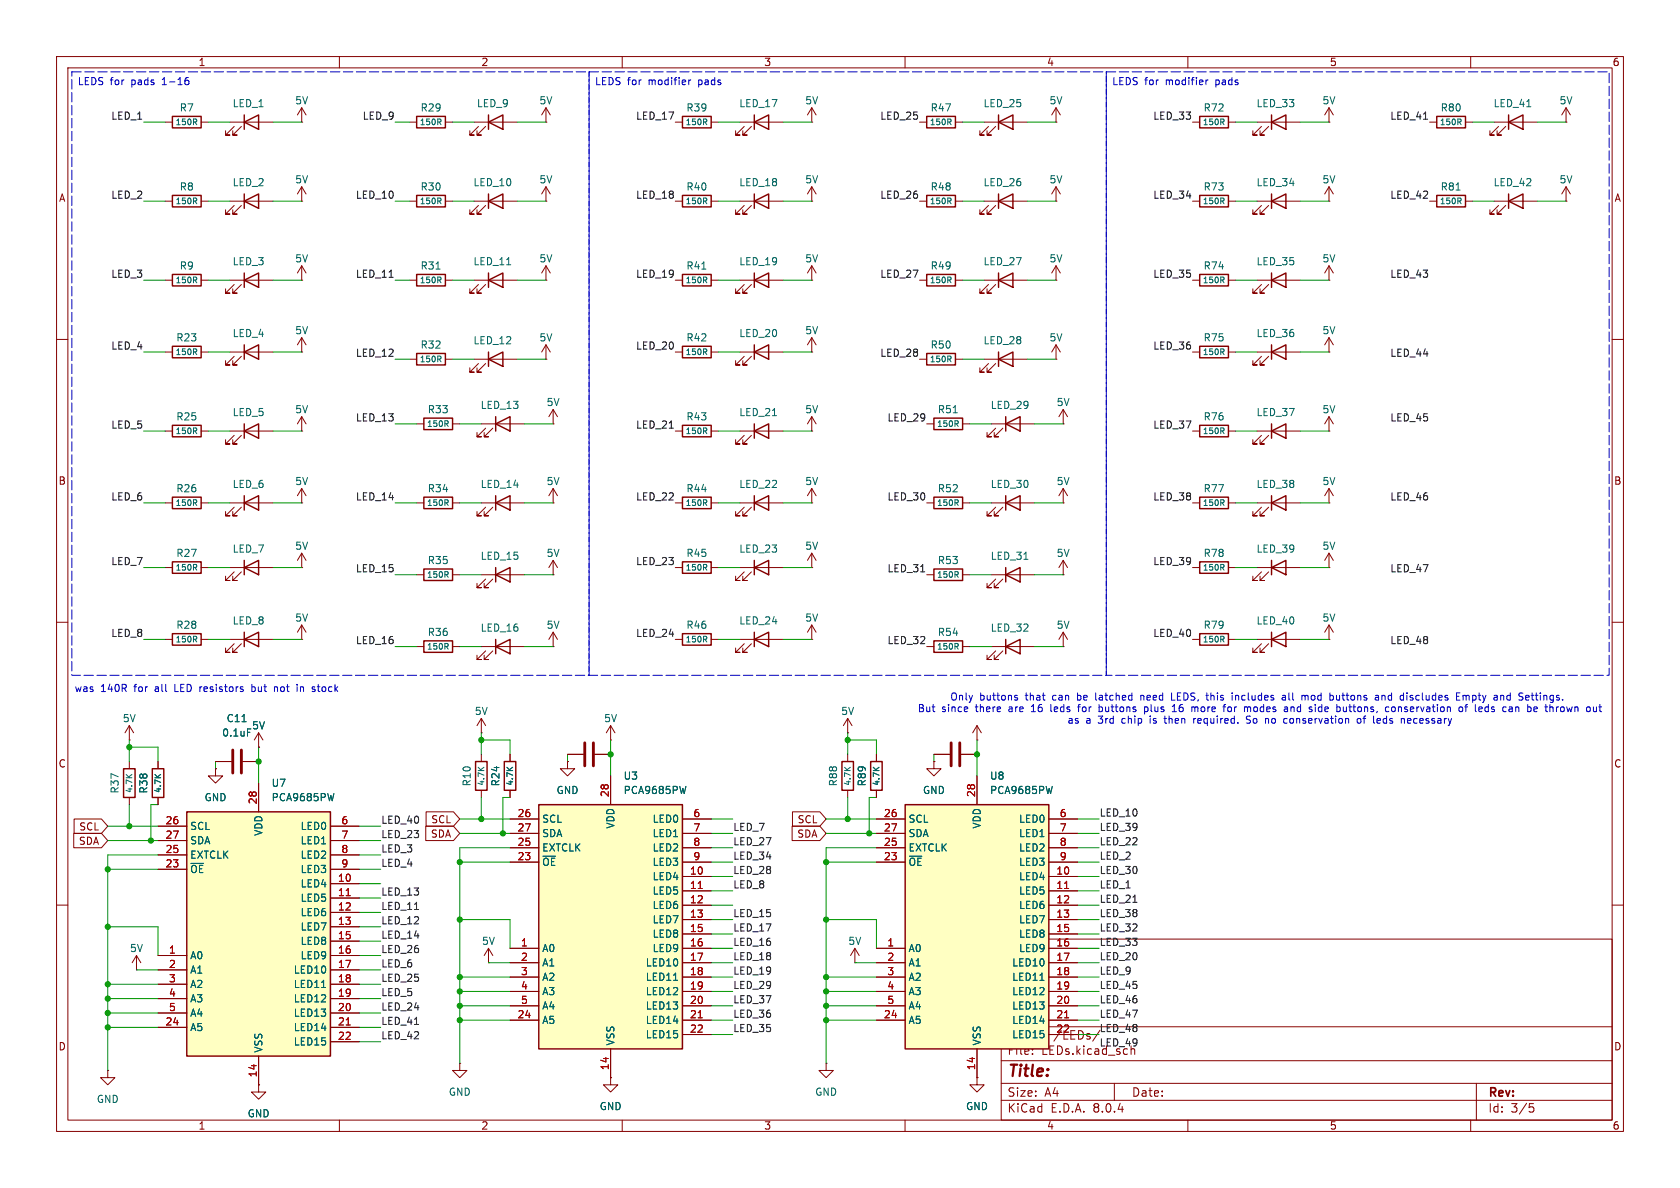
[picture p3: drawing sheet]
<svg xmlns="http://www.w3.org/2000/svg" width="297mm" height="210mm" viewBox="0 0 297 210" stroke-linecap="round" stroke-linejoin="round" font-family="sans-serif">
<defs><g id="words">
<text font-size="2.8" fill="#840000" x="178" y="190.9">Title:</text>
<g font-size="2.1" fill="#840000">
<text x="186.2" y="184">/LEDs/</text>
<text x="178" y="186.7">File:</text>
<text x="184.1" y="186.7">LEDs.kicad_sch</text>
<text x="178" y="196.9">KiCad</text>
<text x="178" y="194.1">Size:</text>
<text x="184.7" y="194.1">A4</text>
<text x="185.7" y="196.9">E.D.A.</text>
<text x="193.3" y="196.9">8.0.4</text>
<text x="200" y="194.1">Date:</text>
<text x="263" y="194.3">Rev:</text>
<text x="263" y="196.9">Id:</text>
<text x="267.1" y="196.9">3/5</text>
</g>
<g font-size="1.8" fill="#840000">
<text x="35" y="11.9">1</text>
<text x="85" y="11.9">2</text>
<text x="135" y="11.9">3</text>
<text x="185" y="11.9">4</text>
<text x="235" y="11.9">5</text>
<text x="285" y="11.9">6</text>
<text x="10.3" y="35.9">A</text>
<text x="285.3" y="35.9">A</text>
<text x="10.3" y="85.9">B</text>
<text x="285.3" y="85.9">B</text>
<text x="10.3" y="135.9">C</text>
<text x="285.3" y="135.9">C</text>
<text x="13.8" y="149.5">SDA</text>
<text x="13.9" y="147">SCL</text>
<text x="76.1" y="148.3">SDA</text>
<text x="76.1" y="145.7">SCL</text>
<text x="140.8" y="148.3">SDA</text>
<text x="140.9" y="145.7">SCL</text>
<text x="10.3" y="185.9">D</text>
<text x="285.3" y="185.9">D</text>
<text x="35" y="199.9">1</text>
<text x="85" y="199.9">2</text>
<text x="135" y="199.9">3</text>
<text x="185" y="199.9">4</text>
<text x="235" y="199.9">5</text>
<text x="285" y="199.9">6</text>
</g>
<g font-size="1.8" fill="#0000c2">
<text x="13.7" y="15.4">LEDS for</text>
<text x="23.3" y="15.4">pads</text>
<text x="29" y="15.4">1-16</text>
<text x="105.1" y="15.4">LEDS for</text>
<text x="114.8" y="15.4">modifier</text>
<text x="123.7" y="15.4">pads</text>
<text x="196.5" y="15.4">LEDS for</text>
<text x="206.2" y="15.4">modifier</text>
<text x="215.2" y="15.4">pads</text>
<text x="13.1" y="122.5">was</text>
<text x="17.8" y="122.5">140R</text>
<text x="23.8" y="122.5">for</text>
<text x="27.7" y="122.5">all</text>
<text x="31.3" y="122.5">LED resistors</text>
<text x="45.3" y="122.5">but</text>
<text x="49.5" y="122.5">not</text>
<text x="53.7" y="122.5">in</text>
<text x="56.7" y="122.5">stock</text>
<text x="167.9" y="124">Only</text>
<text x="173.2" y="124">buttons</text>
<text x="181.4" y="124">that</text>
<text x="186.3" y="124">can</text>
<text x="190.9" y="124">be</text>
<text x="194.3" y="124">latched</text>
<text x="202.5" y="124">need</text>
<text x="208.1" y="124">LEDS,</text>
<text x="214.6" y="124">this</text>
<text x="219.3" y="124">includes</text>
<text x="228.3" y="124">all</text>
<text x="232" y="124">mod</text>
<text x="237.2" y="124">buttons</text>
<text x="245.4" y="124">and</text>
<text x="250" y="124">discludes</text>
<text x="260.1" y="124">Empty</text>
<text x="267" y="124">and</text>
<text x="271.6" y="124">Settings.</text>
<text x="162.2" y="126.1">But</text>
<text x="166.5" y="126.1">since</text>
<text x="172.6" y="126.1">there</text>
<text x="178.6" y="126.1">are</text>
<text x="182.8" y="126.1">16</text>
<text x="186.4" y="126.1">leds</text>
<text x="188.6" y="128.1">as</text>
<text x="191.5" y="126.1">for</text>
<text x="192" y="128.1">a</text>
<text x="194.3" y="128.1">3rd</text>
<text x="195.3" y="126.1">buttons</text>
<text x="198.6" y="128.1">chip</text>
<text x="203.6" y="126.1">plus</text>
<text x="203.8" y="128.1">is</text>
<text x="206.6" y="128.1">then</text>
<text x="208.7" y="126.1">16</text>
<text x="211.8" y="128.1">required.</text>
<text x="212.3" y="126.1">more</text>
<text x="218.2" y="126.1">for</text>
<text x="221.4" y="128.1">So</text>
<text x="222" y="126.1">modes</text>
<text x="224.9" y="128.1">no</text>
<text x="228.4" y="128.1">conservation</text>
<text x="229.3" y="126.1">and</text>
<text x="233.9" y="126.1">side</text>
<text x="239" y="126.1">buttons,</text>
<text x="241.6" y="128.1">of</text>
<text x="244.7" y="128.1">leds</text>
<text x="247.8" y="126.1">conservation</text>
<text x="249.8" y="128.1">necessary</text>
<text x="261" y="126.1">of</text>
<text x="264.1" y="126.1">leds</text>
<text x="269.2" y="126.1">can</text>
<text x="273.7" y="126.1">be</text>
<text x="277.1" y="126.1">thrown</text>
</g>
<g font-size="1.8" fill="#0f0f0f">
<text x="19.6" y="21.2">LED_1</text>
<text x="64" y="21.2">LED_9</text>
<text x="112.3" y="21.2">LED_17</text>
<text x="155.5" y="21.2">LED_25</text>
<text x="203.8" y="21.2">LED_33</text>
<text x="245.7" y="21.2">LED_41</text>
<text x="19.6" y="35.2">LED_2</text>
<text x="62.8" y="35.2">LED_10</text>
<text x="112.3" y="35.2">LED_18</text>
<text x="155.5" y="35.2">LED_26</text>
<text x="203.8" y="35.2">LED_34</text>
<text x="245.7" y="35.2">LED_42</text>
<text x="19.6" y="49.2">LED_3</text>
<text x="62.8" y="49.2">LED_11</text>
<text x="112.3" y="49.2">LED_19</text>
<text x="155.5" y="49.2">LED_27</text>
<text x="203.8" y="49.2">LED_35</text>
<text x="245.7" y="49.2">LED_43</text>
<text x="19.6" y="61.9">LED_4</text>
<text x="62.8" y="63.2">LED_12</text>
<text x="112.3" y="61.9">LED_20</text>
<text x="155.5" y="63.2">LED_28</text>
<text x="203.8" y="61.9">LED_36</text>
<text x="245.7" y="63.2">LED_44</text>
<text x="19.6" y="75.9">LED_5</text>
<text x="62.8" y="74.6">LED_13</text>
<text x="112.3" y="75.9">LED_21</text>
<text x="156.8" y="74.6">LED_29</text>
<text x="203.8" y="75.9">LED_37</text>
<text x="245.7" y="74.6">LED_45</text>
<text x="19.6" y="88.6">LED_6</text>
<text x="62.8" y="88.6">LED_14</text>
<text x="112.3" y="88.6">LED_22</text>
<text x="156.8" y="88.6">LED_30</text>
<text x="203.8" y="88.6">LED_38</text>
<text x="245.7" y="88.6">LED_46</text>
<text x="19.6" y="100">LED_7</text>
<text x="62.8" y="101.3">LED_15</text>
<text x="112.3" y="100">LED_23</text>
<text x="156.8" y="101.3">LED_31</text>
<text x="203.8" y="100">LED_39</text>
<text x="245.7" y="101.3">LED_47</text>
<text x="19.6" y="112.7">LED_8</text>
<text x="62.8" y="114">LED_16</text>
<text x="112.3" y="112.7">LED_24</text>
<text x="156.8" y="114">LED_32</text>
<text x="203.8" y="112.7">LED_40</text>
<text x="245.7" y="114">LED_48</text>
<text x="67.3" y="148.2">LED_23</text>
<text x="67.3" y="145.7">LED_40</text>
<text x="129.5" y="149.5">LED_27</text>
<text x="129.5" y="147">LED_7</text>
<text x="194.3" y="144.4">LED_10</text>
<text x="194.3" y="149.5">LED_22</text>
<text x="194.3" y="147">LED_39</text>
<text x="67.3" y="153.3">LED_4</text>
<text x="67.3" y="150.8">LED_3</text>
<text x="129.5" y="152.1">LED_34</text>
<text x="129.5" y="154.6">LED_28</text>
<text x="194.3" y="154.6">LED_30</text>
<text x="194.3" y="152.1">LED_2</text>
<text x="67.3" y="160.9">LED_11</text>
<text x="67.3" y="158.4">LED_13</text>
<text x="129.5" y="157.1">LED_8</text>
<text x="194.3" y="159.7">LED_21</text>
<text x="194.3" y="157.1">LED_1</text>
<text x="67.3" y="166">LED_14</text>
<text x="67.3" y="163.5">LED_12</text>
<text x="129.5" y="164.8">LED_17</text>
<text x="129.5" y="162.2">LED_15</text>
<text x="129.5" y="167.3">LED_16</text>
<text x="194.3" y="162.2">LED_38</text>
<text x="194.3" y="167.3">LED_33</text>
<text x="194.3" y="164.8">LED_32</text>
<text x="67.3" y="168.6">LED_26</text>
<text x="67.3" y="171.1">LED_6</text>
<text x="67.3" y="173.6">LED_25</text>
<text x="129.5" y="169.8">LED_18</text>
<text x="129.5" y="172.4">LED_19</text>
<text x="194.3" y="169.8">LED_20</text>
<text x="194.3" y="172.4">LED_9</text>
<text x="67.3" y="178.7">LED_24</text>
<text x="67.3" y="176.2">LED_5</text>
<text x="129.5" y="180">LED_36</text>
<text x="129.5" y="174.9">LED_29</text>
<text x="129.5" y="177.5">LED_37</text>
<text x="194.3" y="180">LED_47</text>
<text x="194.3" y="177.5">LED_46</text>
<text x="194.3" y="174.9">LED_45</text>
<text x="67.3" y="181.3">LED_41</text>
<text x="67.3" y="183.8">LED_42</text>
<text x="129.5" y="182.5">LED_35</text>
<text x="194.3" y="182.5">LED_48</text>
<text x="194.3" y="185.1">LED_49</text>
</g>
<g font-size="1.8" fill="#006464">
<text x="31.7" y="19.9">R7</text>
<text x="41" y="19.2">LED_1</text>
<text x="52.1" y="18.6">5V</text>
<text x="74.3" y="19.9">R29</text>
<text x="84.2" y="19.2">LED_9</text>
<text x="95.3" y="18.6">5V</text>
<text x="121.2" y="19.9">R39</text>
<text x="130.6" y="19.2">LED_17</text>
<text x="142.3" y="18.6">5V</text>
<text x="164.4" y="19.9">R47</text>
<text x="173.8" y="19.2">LED_25</text>
<text x="185.4" y="18.6">5V</text>
<text x="212.7" y="19.9">R72</text>
<text x="222" y="19.2">LED_33</text>
<text x="233.7" y="18.6">5V</text>
<text x="254.6" y="19.9">R80</text>
<text x="263.9" y="19.2">LED_41</text>
<text x="275.6" y="18.6">5V</text>
<text x="31.7" y="33.9">R8</text>
<text x="41" y="33.1">LED_2</text>
<text x="52.1" y="32.6">5V</text>
<text x="74.3" y="33.9">R30</text>
<text x="83.6" y="33.1">LED_10</text>
<text x="95.3" y="32.6">5V</text>
<text x="121.2" y="33.9">R40</text>
<text x="130.6" y="33.1">LED_18</text>
<text x="142.3" y="32.6">5V</text>
<text x="164.4" y="33.9">R48</text>
<text x="173.8" y="33.1">LED_26</text>
<text x="185.4" y="32.6">5V</text>
<text x="212.7" y="33.9">R73</text>
<text x="222" y="33.1">LED_34</text>
<text x="233.7" y="32.6">5V</text>
<text x="254.6" y="33.9">R81</text>
<text x="263.9" y="33.1">LED_42</text>
<text x="275.6" y="32.6">5V</text>
<text x="31.7" y="47.9">R9</text>
<text x="41" y="47.1">LED_3</text>
<text x="52.1" y="46.6">5V</text>
<text x="74.3" y="47.9">R31</text>
<text x="83.6" y="47.1">LED_11</text>
<text x="95.3" y="46.6">5V</text>
<text x="121.2" y="47.9">R41</text>
<text x="130.6" y="47.1">LED_19</text>
<text x="142.3" y="46.6">5V</text>
<text x="164.4" y="47.9">R49</text>
<text x="173.8" y="47.1">LED_27</text>
<text x="185.4" y="46.6">5V</text>
<text x="212.7" y="47.9">R74</text>
<text x="222" y="47.1">LED_35</text>
<text x="233.7" y="46.6">5V</text>
<text x="41" y="59.8">LED_4</text>
<text x="52.1" y="59.3">5V</text>
<text x="130.6" y="59.8">LED_20</text>
<text x="142.3" y="59.3">5V</text>
<text x="222" y="59.8">LED_36</text>
<text x="233.7" y="59.3">5V</text>
<text x="31.1" y="60.6">R23</text>
<text x="74.3" y="61.8">R32</text>
<text x="83.6" y="61.1">LED_12</text>
<text x="95.3" y="60.6">5V</text>
<text x="121.2" y="60.6">R42</text>
<text x="164.4" y="61.8">R50</text>
<text x="173.8" y="61.1">LED_28</text>
<text x="185.4" y="60.6">5V</text>
<text x="212.7" y="60.6">R75</text>
<text x="96.5" y="72">5V</text>
<text x="186.7" y="72">5V</text>
<text x="31.1" y="74.5">R25</text>
<text x="41" y="73.8">LED_5</text>
<text x="52.1" y="73.3">5V</text>
<text x="75.5" y="73.3">R33</text>
<text x="84.9" y="72.5">LED_13</text>
<text x="121.2" y="74.5">R43</text>
<text x="130.6" y="73.8">LED_21</text>
<text x="142.3" y="73.3">5V</text>
<text x="165.7" y="73.3">R51</text>
<text x="175" y="72.5">LED_29</text>
<text x="212.7" y="74.5">R76</text>
<text x="222" y="73.8">LED_37</text>
<text x="233.7" y="73.3">5V</text>
<text x="31.1" y="87.2">R26</text>
<text x="41" y="86.5">LED_6</text>
<text x="52.1" y="86">5V</text>
<text x="75.5" y="87.2">R34</text>
<text x="84.9" y="86.5">LED_14</text>
<text x="96.5" y="86">5V</text>
<text x="121.2" y="87.2">R44</text>
<text x="130.6" y="86.5">LED_22</text>
<text x="142.3" y="86">5V</text>
<text x="165.7" y="87.2">R52</text>
<text x="175" y="86.5">LED_30</text>
<text x="186.7" y="86">5V</text>
<text x="212.7" y="87.2">R77</text>
<text x="222" y="86.5">LED_38</text>
<text x="233.7" y="86">5V</text>
<text x="31.1" y="98.7">R27</text>
<text x="41" y="97.9">LED_7</text>
<text x="52.1" y="97.4">5V</text>
<text x="75.5" y="99.9">R35</text>
<text x="84.9" y="99.2">LED_15</text>
<text x="96.5" y="98.7">5V</text>
<text x="121.2" y="98.7">R45</text>
<text x="130.6" y="97.9">LED_23</text>
<text x="142.3" y="97.4">5V</text>
<text x="165.7" y="99.9">R53</text>
<text x="175" y="99.2">LED_31</text>
<text x="186.7" y="98.7">5V</text>
<text x="212.7" y="98.7">R78</text>
<text x="222" y="97.9">LED_39</text>
<text x="233.7" y="97.4">5V</text>
<text x="31.1" y="111.4">R28</text>
<text x="41" y="110.6">LED_8</text>
<text x="52.1" y="110.1">5V</text>
<text x="75.5" y="112.6">R36</text>
<text x="84.9" y="111.9">LED_16</text>
<text x="96.5" y="111.4">5V</text>
<text x="121.2" y="111.4">R46</text>
<text x="130.6" y="110.6">LED_24</text>
<text x="142.3" y="110.1">5V</text>
<text x="165.7" y="112.6">R54</text>
<text x="175" y="111.9">LED_32</text>
<text x="186.7" y="111.4">5V</text>
<text x="212.7" y="111.4">R79</text>
<text x="222" y="110.6">LED_40</text>
<text x="233.7" y="110.1">5V</text>
<text x="21.6" y="127.9">5V</text>
<text x="39.2" y="130.4">0.1uF</text>
<text x="40" y="127.9">C11</text>
<text x="44.5" y="129.1">5V</text>
<text x="83.8" y="126.6">5V</text>
<text x="106.7" y="127.9">5V</text>
<text x="148.6" y="126.6">5V</text>
<text x="21.2" y="140.4" transform="rotate(-90 21.2 140.4)">R37</text>
<text x="26.3" y="140.4" transform="rotate(-90 26.3 140.4)">R38</text>
<text x="36.1" y="141.8">GND</text>
<text x="47.9" y="139.3">U7</text>
<text x="47.9" y="141.8">PCA9685PW</text>
<text x="83.4" y="139.1" transform="rotate(-90 83.4 139.1)">R10</text>
<text x="88.5" y="139.1" transform="rotate(-90 88.5 139.1)">R24</text>
<text x="98.3" y="140.6">GND</text>
<text x="110.2" y="138">U3</text>
<text x="110.2" y="140.6">PCA9685PW</text>
<text x="148.2" y="139.1" transform="rotate(-90 148.2 139.1)">R88</text>
<text x="153.3" y="139.1" transform="rotate(-90 153.3 139.1)">R89</text>
<text x="163.1" y="140.6">GND</text>
<text x="174.9" y="138">U8</text>
<text x="174.9" y="140.6">PCA9685PW</text>
<text x="33.5" y="146.9">SCL</text>
<text x="33.5" y="149.5">SDA</text>
<text x="46.6" y="147.8" transform="rotate(-90 46.6 147.8)">VDD</text>
<text x="53.1" y="146.9">LED0</text>
<text x="53.1" y="149.5">LED1</text>
<text x="95.8" y="145.6">SCL</text>
<text x="95.8" y="148.2">SDA</text>
<text x="108.8" y="146.6" transform="rotate(-90 108.8 146.6)">VDD</text>
<text x="115.3" y="145.6">LED0</text>
<text x="115.3" y="148.2">LED1</text>
<text x="160.5" y="145.6">SCL</text>
<text x="160.5" y="148.2">SDA</text>
<text x="173.6" y="146.6" transform="rotate(-90 173.6 146.6)">VDD</text>
<text x="180.1" y="145.6">LED0</text>
<text x="180.1" y="148.2">LED1</text>
<text x="33.5" y="154.5">~{OE}</text>
<text x="33.5" y="152">EXTCLK</text>
<text x="53.1" y="152">LED2</text>
<text x="53.1" y="154.5">LED3</text>
<text x="95.8" y="153.3">~{OE}</text>
<text x="95.8" y="150.7">EXTCLK</text>
<text x="115.3" y="155.8">LED4</text>
<text x="115.3" y="150.7">LED2</text>
<text x="115.3" y="153.3">LED3</text>
<text x="160.5" y="153.3">~{OE}</text>
<text x="160.5" y="150.7">EXTCLK</text>
<text x="180.1" y="155.8">LED4</text>
<text x="180.1" y="150.7">LED2</text>
<text x="180.1" y="153.3">LED3</text>
<text x="53.1" y="157.1">LED4</text>
<text x="53.1" y="159.6">LED5</text>
<text x="115.3" y="158.3">LED5</text>
<text x="115.3" y="160.9">LED6</text>
<text x="180.1" y="158.3">LED5</text>
<text x="180.1" y="160.9">LED6</text>
<text x="53.1" y="162.2">LED6</text>
<text x="53.1" y="164.7">LED7</text>
<text x="53.1" y="167.2">LED8</text>
<text x="85.1" y="167.2">5V</text>
<text x="115.3" y="163.4">LED7</text>
<text x="115.3" y="166">LED8</text>
<text x="149.9" y="167.2">5V</text>
<text x="180.1" y="163.4">LED7</text>
<text x="180.1" y="166">LED8</text>
<text x="22.9" y="168.5">5V</text>
<text x="33.5" y="169.8">A0</text>
<text x="33.5" y="172.3">A1</text>
<text x="51.8" y="172.3">LED10</text>
<text x="53.1" y="169.8">LED9</text>
<text x="95.8" y="168.5">A0</text>
<text x="95.8" y="171">A1</text>
<text x="95.8" y="173.6">A2</text>
<text x="114.1" y="171">LED10</text>
<text x="114.1" y="173.6">LED11</text>
<text x="115.3" y="168.5">LED9</text>
<text x="160.5" y="168.5">A0</text>
<text x="160.5" y="171">A1</text>
<text x="160.5" y="173.6">A2</text>
<text x="178.8" y="171">LED10</text>
<text x="178.8" y="173.6">LED11</text>
<text x="180.1" y="168.5">LED9</text>
<text x="33.5" y="174.9">A2</text>
<text x="33.5" y="177.4">A3</text>
<text x="33.5" y="179.9">A4</text>
<text x="51.8" y="174.9">LED11</text>
<text x="51.8" y="177.4">LED12</text>
<text x="51.8" y="179.9">LED13</text>
<text x="95.8" y="176.1">A3</text>
<text x="95.8" y="178.7">A4</text>
<text x="114.1" y="176.1">LED12</text>
<text x="114.1" y="178.7">LED13</text>
<text x="160.5" y="176.1">A3</text>
<text x="160.5" y="178.7">A4</text>
<text x="178.8" y="176.1">LED12</text>
<text x="178.8" y="178.7">LED13</text>
<text x="33.5" y="182.5">A5</text>
<text x="51.8" y="182.5">LED14</text>
<text x="51.8" y="185">LED15</text>
<text x="95.8" y="181.2">A5</text>
<text x="108.8" y="184.9" transform="rotate(-90 108.8 184.9)">VSS</text>
<text x="114.1" y="181.2">LED14</text>
<text x="114.1" y="183.7">LED15</text>
<text x="160.5" y="181.2">A5</text>
<text x="173.6" y="184.9" transform="rotate(-90 173.6 184.9)">VSS</text>
<text x="178.8" y="181.2">LED14</text>
<text x="178.8" y="183.7">LED15</text>
<text x="46.6" y="186.2" transform="rotate(-90 46.6 186.2)">VSS</text>
<text x="17" y="195.2">GND</text>
<text x="43.7" y="197.7">GND</text>
<text x="79.2" y="193.9">GND</text>
<text x="105.9" y="196.4">GND</text>
<text x="144" y="193.9">GND</text>
<text x="170.7" y="196.4">GND</text>
</g>
<g font-size="1.8" fill="#a90000">
<text x="45.5" y="142.3" transform="rotate(-90 45.5 142.3)">28</text>
<text x="107.7" y="141" transform="rotate(-90 107.7 141)">28</text>
<text x="172.5" y="141" transform="rotate(-90 172.5 141)">28</text>
<text x="29.2" y="145.8">26</text>
<text x="29.2" y="148.3">27</text>
<text x="60.3" y="145.8">6</text>
<text x="60.3" y="148.3">7</text>
<text x="91.4" y="149.6">25</text>
<text x="91.4" y="144.5">26</text>
<text x="91.4" y="147.1">27</text>
<text x="122.5" y="144.5">6</text>
<text x="122.5" y="147.1">7</text>
<text x="122.5" y="149.6">8</text>
<text x="156.2" y="149.6">25</text>
<text x="156.2" y="144.5">26</text>
<text x="156.2" y="147.1">27</text>
<text x="187.3" y="144.5">6</text>
<text x="187.3" y="147.1">7</text>
<text x="187.3" y="149.6">8</text>
<text x="29.2" y="153.4">23</text>
<text x="29.2" y="150.9">25</text>
<text x="59.6" y="156">10</text>
<text x="60.3" y="150.9">8</text>
<text x="60.3" y="153.4">9</text>
<text x="91.4" y="152.1">23</text>
<text x="121.9" y="154.7">10</text>
<text x="122.5" y="152.1">9</text>
<text x="156.2" y="152.1">23</text>
<text x="186.6" y="154.7">10</text>
<text x="187.3" y="152.1">9</text>
<text x="59.6" y="158.5">11</text>
<text x="59.6" y="161">12</text>
<text x="121.9" y="157.2">11</text>
<text x="121.9" y="159.8">12</text>
<text x="186.6" y="157.2">11</text>
<text x="186.6" y="159.8">12</text>
<text x="59.6" y="163.6">13</text>
<text x="59.6" y="166.1">15</text>
<text x="92" y="167.4">1</text>
<text x="121.9" y="162.3">13</text>
<text x="121.9" y="164.8">15</text>
<text x="121.9" y="167.4">16</text>
<text x="156.8" y="167.4">1</text>
<text x="186.6" y="162.3">13</text>
<text x="186.6" y="164.8">15</text>
<text x="186.6" y="167.4">16</text>
<text x="29.8" y="168.7">1</text>
<text x="29.8" y="171.2">2</text>
<text x="29.8" y="173.7">3</text>
<text x="59.6" y="168.7">16</text>
<text x="59.6" y="171.2">17</text>
<text x="59.6" y="173.7">18</text>
<text x="92" y="169.9">2</text>
<text x="92" y="172.5">3</text>
<text x="121.9" y="169.9">17</text>
<text x="121.9" y="172.5">18</text>
<text x="156.8" y="169.9">2</text>
<text x="156.8" y="172.5">3</text>
<text x="186.6" y="169.9">17</text>
<text x="186.6" y="172.5">18</text>
<text x="29.8" y="176.3">4</text>
<text x="29.8" y="178.8">5</text>
<text x="59.6" y="176.3">19</text>
<text x="59.6" y="178.8">20</text>
<text x="92" y="175">4</text>
<text x="92" y="177.5">5</text>
<text x="121.9" y="175">19</text>
<text x="121.9" y="177.5">20</text>
<text x="156.8" y="175">4</text>
<text x="156.8" y="177.5">5</text>
<text x="186.6" y="175">19</text>
<text x="186.6" y="177.5">20</text>
<text x="29.2" y="181.4">24</text>
<text x="59.6" y="181.4">21</text>
<text x="59.6" y="183.9">22</text>
<text x="91.4" y="180.1">24</text>
<text x="121.9" y="180.1">21</text>
<text x="121.9" y="182.6">22</text>
<text x="156.2" y="180.1">24</text>
<text x="186.6" y="180.1">21</text>
<text x="186.6" y="182.6">22</text>
<text x="45.5" y="190.5" transform="rotate(-90 45.5 190.5)">14</text>
<text x="107.7" y="189.3" transform="rotate(-90 107.7 189.3)">14</text>
<text x="172.5" y="189.3" transform="rotate(-90 172.5 189.3)">14</text>
</g>
<g font-size="1.4" fill="#006464">
<text x="30.9" y="22.3">150R</text>
<text x="74.1" y="22.3">150R</text>
<text x="121.1" y="22.3">150R</text>
<text x="164.3" y="22.3">150R</text>
<text x="212.5" y="22.3">150R</text>
<text x="254.5" y="22.3">150R</text>
<text x="30.9" y="36.3">150R</text>
<text x="74.1" y="36.3">150R</text>
<text x="121.1" y="36.3">150R</text>
<text x="164.3" y="36.3">150R</text>
<text x="212.5" y="36.3">150R</text>
<text x="254.5" y="36.3">150R</text>
<text x="30.9" y="50.3">150R</text>
<text x="74.1" y="50.3">150R</text>
<text x="121.1" y="50.3">150R</text>
<text x="164.3" y="50.3">150R</text>
<text x="212.5" y="50.3">150R</text>
<text x="30.9" y="63">150R</text>
<text x="74.1" y="64.2">150R</text>
<text x="121.1" y="63">150R</text>
<text x="164.3" y="64.2">150R</text>
<text x="212.5" y="63">150R</text>
<text x="30.9" y="76.9">150R</text>
<text x="75.4" y="75.7">150R</text>
<text x="121.1" y="76.9">150R</text>
<text x="165.6" y="75.7">150R</text>
<text x="212.5" y="76.9">150R</text>
<text x="30.9" y="89.6">150R</text>
<text x="75.4" y="89.6">150R</text>
<text x="121.1" y="89.6">150R</text>
<text x="165.6" y="89.6">150R</text>
<text x="212.5" y="89.6">150R</text>
<text x="30.9" y="101.1">150R</text>
<text x="121.1" y="101.1">150R</text>
<text x="212.5" y="101.1">150R</text>
<text x="75.4" y="102.3">150R</text>
<text x="165.6" y="102.3">150R</text>
<text x="30.9" y="113.8">150R</text>
<text x="121.1" y="113.8">150R</text>
<text x="212.5" y="113.8">150R</text>
<text x="75.4" y="115">150R</text>
<text x="165.6" y="115">150R</text>
<text x="23.6" y="140.3" transform="rotate(-90 23.6 140.3)">4.7K</text>
<text x="28.7" y="140.3" transform="rotate(-90 28.7 140.3)">4.7K</text>
<text x="85.8" y="139" transform="rotate(-90 85.8 139)">4.7K</text>
<text x="90.9" y="139" transform="rotate(-90 90.9 139)">4.7K</text>
<text x="150.6" y="139" transform="rotate(-90 150.6 139)">4.7K</text>
<text x="155.7" y="139" transform="rotate(-90 155.7 139)">4.7K</text>
</g>
</g></defs>
<g fill="none" stroke="#840000" stroke-width=".18">
<path d="M10 10h277v190h-277zM12 12h273v186h-273zM60 10v2M110 10v2M160 10v2M210 10v2M260 10v2M10 60h2M285 60h2M85.1 88.9h7.6M85.9 89.7l-1.6 1.5h.8h-.8v-.8M87.1 89.7l-1.5 1.5h.8h-.8v-.8"/>
<path d="M10 110h2M119.4 100.3h1.2M119.4 113h1.2M125.7 100.3h1.3M125.7 113h1.3M130.8 100.3h7.6M130.8 113h7.6M131.6 101.1l-1.6 1.5h.8h-.8v-.7M131.6 113.8l-1.6 1.5h.8h-.8v-.7M132.8 101.1l-1.5 1.5h.8h-.8v-.7M132.8 113.8l-1.5 1.5h.8h-.8v-.7M143.5 113h.1"/>
<path d="M143.5 110.5l-.8 1.3M143.5 110.5v2.5M143.5 110.5l.8 1.3M285 110h2M10 160h2M285 160h2M24.1 171.5h.1M24.1 168.9l-.7 1.3M24.1 168.9v2.6M24.1 168.9l.8 1.3M177 166h108v32h-108zM60 198v2"/>
<path d="M110 198v2M160 198v2M177 194.5h108M177 191.5h108M177 187.5h108M177 181.5h108M182.5 186.3v.1M182.5 185.5v.1M194.5 182.1l-1.3 2M197 191.5v3M200 184.9v1.5M200.6 185.6v.8"/>
<path d="M210 198v2M260 198v2M261 191.5v6.5M270.4 195.1h.7M270.5 195.7h.4l.3 .3-.2 .5-.5 .1"/>
</g>
<path d="M87.6 88.9l2.6-1.3v2.6zM87.6 87.6v2.6M120.6 99.3h5.1v2h-5.1zM133.3 99.1v2.5M120.6 112h5.1v2h-5.1zM133.3 100.3l2.6-1.2v2.5zM133.3 113l2.6-1.2v2.5zM133.3 111.8v2.5" fill="none" stroke="#840000" stroke-width=".25"/>
<path d="M124.9 99.9v.3M124.6 113l.4 .5M124.6 100.3l.4 .5M124.9 112.6v.3" fill="none" stroke="#006464" stroke-width=".18"/>
<path d="M33 143.5h25.4v43.2h-25.4z" fill="#ffffc2"/>
<g fill="none" stroke="#840000" stroke-width=".25">
<path d="M30.5 20.6h5.1v2h-5.1zM30.5 34.5h5.1v2.1h-5.1zM43.2 35.6l2.5-1.3v2.5zM43.2 34.3v2.5M212.1 34.5h5.1v2.1h-5.1zM212.1 20.6h5.1v2h-5.1zM224.8 21.6l2.5-1.3v2.6zM224.8 35.6l2.5-1.3v2.5zM224.8 20.3v2.6M224.8 34.3v2.5M254 34.5h5.1v2.1h-5.1zM254 20.6h5.1v2h-5.1z"/>
<path d="M266.7 21.6l2.5-1.3v2.6zM266.7 35.6l2.5-1.3v2.5zM266.7 20.3v2.6M266.7 34.3v2.5M30.5 48.5h5.1v2h-5.1zM43.2 49.5l2.5-1.2v2.5zM43.2 48.3v2.5M30.5 75.2h5.1v2h-5.1zM43.2 76.2l2.5-1.3v2.6zM43.2 74.9v2.6M73.7 62.5h5v2h-5zM74.9 73.9h5.1v2h-5.1z"/>
<path d="M87.6 74.9l2.6-1.2v2.5zM87.6 73.7v2.5M212.1 75.2h5.1v2h-5.1zM224.8 76.2l2.5-1.3v2.6zM224.8 74.9v2.6M30.5 99.3h5.1v2h-5.1zM30.5 87.9h5.1v2h-5.1zM43.2 88.9l2.5-1.3v2.6zM43.2 87.6v2.6M43.2 99.1v2.5M120.6 87.9h5.1v2h-5.1zM133.3 88.9l2.6-1.3v2.6z"/>
<path d="M133.3 87.6v2.6M30.5 112h5.1v2h-5.1zM43.2 113l2.5-1.2v2.5zM43.2 100.3l2.5-1.2v2.5zM43.2 111.8v2.5M165.1 100.6h5.1v2h-5.1zM165.1 113.3h5.1v2h-5.1zM177.8 114.3l2.5-1.3v2.6zM177.8 113v2.6M21.8 135.9h2.1v5.1h-2.1zM26.9 135.9h2.1v5.1h-2.1zM153.9 134.6h2.1v5.1h-2.1z"/>
<path d="M33 143.5h25.4v43.2h-25.4z"/>
</g>
<g fill="none" stroke="#840000" stroke-width=".18">
<path d="M234.9 19.1v2.5M234.9 19.1l-.7 1.2M234.9 19.1l.8 1.2M276.9 19.1v2.5M276.9 19.1l-.8 1.2M276.9 19.1l.7 1.2M29.2 21.6h1.3M29.2 35.6h1.3M35.6 21.6h1.2M35.6 35.6h1.2M40.6 35.6h7.7M41.4 36.3l-1.5 1.5h.7h-.7v-.7"/>
<path d="M42.7 36.3l-1.6 1.5h.8h-.8v-.7M53.3 35.6h.1M53.3 33v2.6M53.3 33l-.7 1.3M53.3 33l.8 1.3M210.8 21.6h1.3M210.8 35.6h1.3M217.2 21.6h1.2M217.2 35.6h1.2M222.2 21.6h7.7M222.2 35.6h7.7M223 22.4l-1.5 1.5h.7h-.7v-.8"/>
<path d="M223 36.3l-1.5 1.5h.7h-.7v-.7M224.3 22.4l-1.5 1.5h.7h-.7v-.8M224.3 36.3l-1.5 1.5h.7h-.7v-.7M234.9 35.6h.1M234.9 21.6h.1M234.9 33v2.6M234.9 33l-.7 1.3M234.9 33l.8 1.3M252.7 21.6h1.3M252.7 35.6h1.3M259.1 21.6h1.2M259.1 35.6h1.2"/>
<path d="M264.2 21.6h7.6M264.2 35.6h7.6M264.9 22.4l-1.5 1.5h.8h-.8v-.8M264.9 36.3l-1.5 1.5h.8h-.8v-.7M266.2 22.4l-1.5 1.5h.7h-.7v-.8M266.2 36.3l-1.5 1.5h.7h-.7v-.7M276.9 35.6h.1M276.9 21.6h.1M276.9 33l-.8 1.3M276.9 33v2.6M276.9 33l.7 1.3M29.2 49.5h1.3"/>
<path d="M35.6 49.5h1.2M40.6 49.5h7.7M41.4 50.3l-1.5 1.5h.7h-.7v-.7M42.7 50.3l-1.6 1.5h.8h-.8v-.7M53.3 49.5h.1M53.3 59.7l-.7 1.3M53.3 47v2.5M53.3 59.7v2.5M53.3 59.7l.8 1.3M53.3 47l-.7 1.3M53.3 47l.8 1.3M234.9 49.5h.1"/>
<path d="M234.9 47v2.5M234.9 47l-.7 1.3M234.9 47l.8 1.3M29.2 76.2h1.3M35.6 76.2h1.2M40.6 76.2h7.7M41.4 77l-1.5 1.5h.7h-.7v-.8M42.7 77l-1.6 1.5h.8h-.8v-.8M53.3 62.2h.1M53.3 76.2h.1M53.3 73.7v2.5M53.3 73.7l-.7 1.2"/>
<path d="M53.3 73.7l.8 1.2M72.4 63.5h1.3M73.7 74.9h1.2M78.7 63.5h1.3M80 74.9h1.3M85.1 74.9h7.6M85.9 75.7l-1.6 1.5h.8h-.8v-.7M87.1 75.7l-1.5 1.5h.8h-.8v-.7M210.8 76.2h1.3M217.2 76.2h1.2M222.2 76.2h7.7M223 77l-1.5 1.5h.7h-.7v-.8"/>
<path d="M224.3 77l-1.5 1.5h.7h-.7v-.8M234.9 76.2h.1M234.9 73.7l-.7 1.2M234.9 73.7v2.5M234.9 73.7l.8 1.2M29.2 88.9h1.3M35.6 88.9h1.2M40.6 88.9h7.7M41.4 89.7l-1.5 1.5h.7h-.7v-.8M42.7 89.7l-1.6 1.5h.8h-.8v-.8M53.3 88.9h.1M53.3 86.4v2.5"/>
<path d="M53.3 97.8v2.5M53.3 97.8l-.7 1.3M53.3 97.8l.8 1.3M53.3 86.4l-.7 1.2M53.3 86.4l.8 1.2M119.4 88.9h1.2M125.7 88.9h1.3M130.8 88.9h7.6M131.6 89.7l-1.6 1.5h.8h-.8v-.8M132.8 89.7l-1.5 1.5h.8h-.8v-.8M143.5 88.9h.1M143.5 86.4l-.8 1.2"/>
<path d="M143.5 86.4v2.5M143.5 97.8v2.5M143.5 86.4l.8 1.2M143.5 97.8l-.8 1.3M143.5 97.8l.8 1.3M188 99.1l-.8 1.2M188 99.1v2.5M188 99.1l.7 1.2M29.2 100.3h1.3M29.2 113h1.3M35.6 100.3h1.2M35.6 113h1.2"/>
<path d="M40.6 100.3h7.7M40.6 113h7.7M41.4 113.8l-1.5 1.5h.7h-.7v-.7M41.4 101.1l-1.5 1.5h.7h-.7v-.7M42.7 113.8l-1.6 1.5h.8h-.8v-.7M42.7 101.1l-1.6 1.5h.8h-.8v-.7M53.3 113h.1M53.3 100.3h.1M53.3 110.5v2.5M53.3 110.5l-.7 1.3M53.3 110.5l.8 1.3M143.5 100.3h.1"/>
<path d="M163.8 101.6h1.3M163.8 114.3h1.3M170.2 101.6h1.2M170.2 114.3h1.2M175.3 114.3h7.6M176 115.1l-1.5 1.5h.8h-.8v-.8M177.3 115.1l-1.5 1.5h.7h-.7v-.8M188 101.6h.1M22.9 130.8h.1M22.9 128.3v2.5M22.9 134.6v1.3M22.9 128.3l-.8 1.2"/>
<path d="M22.9 128.3l.7 1.2M27.9 134.6v1.3M38.1 135.9v1.3h1.3l-1.3 1.2-1.3-1.2h1.3M38.1 135.9h.1M38.1 134.6h2.8M42.9 134.6h2.8M45.7 132.1h.1M45.7 129.5v2.6M45.7 138.4v5.1M45.7 129.5l-.7 1.3M45.7 129.5l.8 1.3M149.9 129.5h.1"/>
<path d="M149.9 127l-.8 1.3M149.9 127v2.5M149.9 127l.7 1.3M154.9 133.4v1.2M154.9 139.7v1.3M165.1 134.6v1.3h1.3l-1.3 1.3-1.3-1.3h1.3M165.1 134.6h.1M165.1 133.4h2.8M169.9 133.4h2.8M172.7 130.8h.1M172.7 128.3l-.7 1.2M172.7 128.3v2.5"/>
<path d="M172.7 128.3l.8 1.2M22.9 141v1.2M27.9 153.7h5.1M27.9 151.1h5.1M27.9 146.1h5.1M27.9 148.6h5.1M27.9 141v1.2M58.4 156.2h5.1M58.4 158.8h5.1M58.4 153.7h5.1M58.4 151.1h5.1M58.4 146.1h5.1"/>
<path d="M58.4 148.6h5.1M27.9 168.9h5.1M27.9 171.5h5.1M27.9 174h5.1M27.9 176.5h5.1M27.9 179.1h5.1M58.4 168.9h5.1M58.4 161.3h5.1M58.4 163.8h5.1M58.4 166.4h5.1M58.4 171.5h5.1M58.4 174h5.1"/>
<path d="M58.4 176.5h5.1M58.4 179.1h5.1M151.1 170.2h.1M151.1 167.6l-.7 1.3M151.1 167.6v2.6M151.1 167.6l.8 1.3M19 189.2v1.3h1.3l-1.3 1.3-1.2-1.3h1.2M19 189.2h.1M27.9 181.6h5.1M45.7 191.8v1.2h1.3l-1.3 1.3-1.3-1.3h1.3M45.7 191.8h.1M45.7 186.7v5.1"/>
<path d="M58.4 181.6h5.1M58.4 184.2h5.1M146 188v1.2h1.3l-1.3 1.3-1.2-1.3h1.2M146 188h.1M172.7 190.5v1.3h1.3l-1.3 1.2-1.3-1.2h1.3M172.7 190.5h.1"/>
</g>
<path d="M61.2 158.3h.7M61.2 181.2h.7" fill="none" stroke="#a90000" stroke-width=".18"/>
<g fill="none" stroke="#006464" stroke-width=".18">
<path d="M269.9 18.9h.7M34.4 21.6l.4 .5M34.4 35.5l.4 .5M34.7 21.1v.4M34.7 35.1v.3M216.1 35.5l.3 .5M216.1 21.6l.3 .5M216.3 21.1v.4M216.3 35.1v.3M257.4 33.6h.7M258 35.5l.3 .5M258 21.6l.3 .5"/>
<path d="M258.3 35.1v.3M258.3 21.1v.4M34.4 49.5l.4 .5M34.7 49.1v.3M34.4 76.2l.4 .5M34.7 75.7v.4M77.6 63.5l.4 .5M77.9 63v.4M78.9 74.9l.3 .5M79.2 74.5v.3M216.1 76.2l.3 .5M216.3 75.7v.4"/>
<path d="M34.4 88.9l.4 .5M34.7 88.4v.4M34.7 99.9v.3M124.6 88.9l.4 .5M124.9 88.4v.4M34.4 100.3l.4 .5M34.4 113l.4 .5M34.7 112.6v.3M169.1 101.6l.3 .5M169.1 114.3l.3 .5M169.4 101.1v.4M169.4 113.8v.4"/>
<path d="M42.8 127.6h.7M43.8 128.8h.6M59 140.3l-.3 1.2M56.8 174.6h.8"/>
</g>
<path d="M41.1 132.6v4.1M42.7 132.6v4.1M168.1 131.3v4.1M169.7 131.3v4.1" fill="none" stroke="#840000" stroke-width=".51"/>
<path d="M160 142.2h25.4v43.2h-25.4z" fill="#ffffc2"/>
<g fill="none" stroke="#840000" stroke-width=".25">
<path d="M163.8 34.5h5.1v2.1h-5.1zM163.8 20.6h5.1v2h-5.1zM176.5 35.6l2.6-1.3v2.5zM176.5 21.6l2.6-1.3v2.6zM176.5 20.3v2.6M176.5 34.3v2.5M163.8 48.5h5.1v2h-5.1zM176.5 49.5l2.6-1.2v2.5zM176.5 48.3v2.5M212.1 48.5h5.1v2h-5.1zM224.8 49.5l2.5-1.2v2.5zM224.8 48.3v2.5"/>
<path d="M176.5 63.5l2.6-1.3v2.6zM176.5 62.2v2.6M177.8 74.9l2.5-1.2v2.5zM177.8 73.7v2.5M212.1 61.2h5.1v2h-5.1zM224.8 62.2l2.5-1.2v2.5zM224.8 61v2.5M177.8 88.9l2.5-1.3v2.6zM177.8 87.6v2.6M212.1 99.3h5.1v2h-5.1zM212.1 87.9h5.1v2h-5.1zM160 142.2h25.4v43.2h-25.4z"/>
</g>
<g fill="none" stroke="#840000" stroke-width=".18">
<path d="M143.5 19.1v2.5M143.5 19.1l-.8 1.2M143.5 19.1l.8 1.2M186.7 19.1v2.5M186.7 19.1l-.8 1.2M186.7 19.1l.8 1.2M143.5 35.6h.1M143.5 21.6h.1M143.5 33l-.8 1.3M143.5 33v2.6M143.5 33l.8 1.3M162.6 35.6h1.2"/>
<path d="M162.6 21.6h1.2M168.9 35.6h1.3M168.9 21.6h1.3M174 35.6h7.6M174 21.6h7.6M174.8 36.3l-1.6 1.5h.8h-.8v-.7M174.8 22.4l-1.6 1.5h.8h-.8v-.8M176 36.3l-1.5 1.5h.8h-.8v-.7M176 22.4l-1.5 1.5h.8h-.8v-.8M186.7 21.6h.1M186.7 35.6h.1M186.7 33v2.6"/>
<path d="M186.7 33l-.8 1.3M186.7 33l.8 1.3M143.5 49.5h.1M143.5 47v2.5M143.5 47l-.8 1.3M143.5 47l.8 1.3M162.6 49.5h1.2M168.9 49.5h1.3M174 49.5h7.6M174.8 50.3l-1.6 1.5h.8h-.8v-.7M176 50.3l-1.5 1.5h.8h-.8v-.7M186.7 49.5h.1"/>
<path d="M186.7 47l-.8 1.3M186.7 47v2.5M186.7 47l.8 1.3M210.8 49.5h1.3M217.2 49.5h1.2M222.2 49.5h7.7M223 50.3l-1.5 1.5h.7h-.7v-.7M224.3 50.3l-1.5 1.5h.7h-.7v-.7M234.9 59.7l-.7 1.3M234.9 59.7v2.5M234.9 59.7l.8 1.3M174 63.5h7.6"/>
<path d="M174.8 64.3l-1.6 1.5h.8h-.8v-.8M175.3 74.9h7.6M176 64.3l-1.5 1.5h.8h-.8v-.8M176 75.7l-1.5 1.5h.8h-.8v-.7M177.3 75.7l-1.5 1.5h.7h-.7v-.7M186.7 63.5h.1M186.7 61v2.5M186.7 61l-.8 1.2M186.7 61l.8 1.2M188 74.9h.1M188 72.4l-.8 1.3M188 72.4v2.5"/>
<path d="M188 72.4l.7 1.3M210.8 62.2h1.3M217.2 62.2h1.2M222.2 62.2h7.7M223 63l-1.5 1.5h.7h-.7v-.7M224.3 63l-1.5 1.5h.7h-.7v-.7M234.9 62.2h.1M175.3 88.9h7.6M176 89.7l-1.5 1.5h.8h-.8v-.8M177.3 89.7l-1.5 1.5h.7h-.7v-.8M210.8 88.9h1.3M217.2 88.9h1.2"/>
<path d="M234.9 88.9h.1M234.9 86.4v2.5M234.9 86.4l-.7 1.2M234.9 86.4l.8 1.2M210.8 100.3h1.3M217.2 100.3h1.2M172.7 137.2v5M154.9 152.4h5.1M154.9 149.9h5.1M154.9 144.8h5.1M154.9 147.3h5.1M185.4 154.9h5.1"/>
<path d="M185.4 157.5h5.1M185.4 152.4h5.1M185.4 149.9h5.1M185.4 144.8h5.1M185.4 147.3h5.1M86.4 170.2h.1M86.4 167.6l-.8 1.3M86.4 167.6v2.6M86.4 167.6l.7 1.3M154.9 167.6h5.1M154.9 170.2h5.1M154.9 172.7h5.1"/>
<path d="M154.9 175.3h5.1M154.9 177.8h5.1M185.4 167.6h5.1M185.4 160h5.1M185.4 162.6h5.1M185.4 165.1h5.1M185.4 170.2h5.1M185.4 172.7h5.1M185.4 175.3h5.1M185.4 177.8h5.1M81.3 188v1.2h1.2l-1.2 1.3-1.3-1.3h1.3M81.3 188h.1"/>
<path d="M107.9 190.5v1.3h1.3l-1.3 1.2-1.2-1.2h1.2M107.9 190.5h.1M154.9 180.3h5.1M172.7 185.4v5.1M185.4 180.3h5.1M185.4 182.9h5.1"/>
</g>
<path d="M188.2 157.1h.7M188.2 179.9h.7" fill="none" stroke="#a90000" stroke-width=".18"/>
<g fill="none" stroke="#006464" stroke-width=".18">
<path d="M167.8 35.5l.3 .5M167.8 21.6l.3 .5M168.1 21.1v.4M168.1 35.1v.3M167.8 49.5l.3 .5M168.1 49.1v.3M216.1 49.5l.3 .5M216.3 49.1v.3M216.1 62.2l.3 .5M216.3 61.8v.3M216.1 88.9l.3 .5M216.3 88.4v.4"/>
<path d="M216.3 99.9v.3M216.1 100.3l.3 .5M186 139l-.3 1.3M183.8 173.3h.8"/>
</g>
<path d="M95.2 142.2h25.4v43.2h-25.4z" fill="#ffffc2"/>
<g fill="none" stroke="#840000" stroke-width=".25">
<path d="M43.2 21.6l2.5-1.3v2.6zM43.2 20.3v2.6M73.7 34.5h5v2.1h-5zM73.7 20.6h5v2h-5zM86.4 21.6l2.5-1.3v2.6zM86.4 35.6l2.5-1.3v2.5zM86.4 20.3v2.6M86.4 34.3v2.5M120.6 34.5h5.1v2.1h-5.1zM120.6 20.6h5.1v2h-5.1zM133.3 21.6l2.6-1.3v2.6zM133.3 35.6l2.6-1.3v2.5z"/>
<path d="M133.3 20.3v2.6M133.3 34.3v2.5M73.7 48.5h5v2h-5zM86.4 49.5l2.5-1.2v2.5zM86.4 48.3v2.5M120.6 48.5h5.1v2h-5.1zM133.3 49.5l2.6-1.2v2.5zM133.3 48.3v2.5M30.5 61.2h5.1v2h-5.1zM43.2 62.2l2.5-1.2v2.5zM43.2 61v2.5M86.4 63.5l2.5-1.3v2.6z"/>
<path d="M86.4 62.2v2.6M120.6 61.2h5.1v2h-5.1zM120.6 75.2h5.1v2h-5.1zM133.3 76.2l2.6-1.3v2.6zM133.3 62.2l2.6-1.2v2.5zM133.3 61v2.5M133.3 74.9v2.6M163.8 62.5h5.1v2h-5.1zM165.1 73.9h5.1v2h-5.1zM74.9 87.9h5.1v2h-5.1zM165.1 87.9h5.1v2h-5.1zM224.8 88.9l2.5-1.3v2.6z"/>
<path d="M224.8 87.6v2.6M224.8 99.1v2.5M74.9 100.6h5.1v2h-5.1zM74.9 113.3h5.1v2h-5.1zM87.6 101.6l2.6-1.3v2.6zM87.6 114.3l2.6-1.3v2.6zM87.6 100.3v2.6M87.6 113v2.6M177.8 101.6l2.5-1.3v2.6zM177.8 100.3v2.6M212.1 112h5.1v2h-5.1zM224.8 100.3l2.5-1.2v2.5z"/>
<path d="M224.8 113l2.5-1.2v2.5zM224.8 111.8v2.5M84.1 134.6h2v5.1h-2zM89.2 134.6h2v5.1h-2zM148.8 134.6h2.1v5.1h-2.1zM95.2 142.2h25.4v43.2h-25.4z"/>
</g>
<g fill="none" stroke="#840000" stroke-width=".18">
<path d="M53.3 19.1l-.7 1.2M53.3 19.1v2.5M53.3 19.1l.8 1.2M96.5 19.1v2.5M96.5 19.1l-.7 1.2M96.5 19.1l.8 1.2M40.6 21.6h7.7M41.4 22.4l-1.5 1.5h.7h-.7v-.8M42.7 22.4l-1.6 1.5h.8h-.8v-.8M53.3 21.6h.1M72.4 21.6h1.3M72.4 35.6h1.3"/>
<path d="M78.7 21.6h1.3M78.7 35.6h1.3M83.8 21.6h7.6M83.8 35.6h7.6M84.6 22.4l-1.5 1.5h.7h-.7v-.8M84.6 36.3l-1.5 1.5h.7h-.7v-.7M85.9 22.4l-1.6 1.5h.8h-.8v-.8M85.9 36.3l-1.6 1.5h.8h-.8v-.7M96.5 35.6h.1M96.5 21.6h.1M96.5 33l-.7 1.3M96.5 33v2.6"/>
<path d="M96.5 33l.8 1.3M119.4 21.6h1.2M119.4 35.6h1.2M125.7 21.6h1.3M125.7 35.6h1.3M130.8 21.6h7.6M130.8 35.6h7.6M131.6 22.4l-1.6 1.5h.8h-.8v-.8M131.6 36.3l-1.6 1.5h.8h-.8v-.7M132.8 22.4l-1.5 1.5h.8h-.8v-.8M132.8 36.3l-1.5 1.5h.8h-.8v-.7M72.4 49.5h1.3"/>
<path d="M78.7 49.5h1.3M83.8 49.5h7.6M84.6 50.3l-1.5 1.5h.7h-.7v-.7M85.9 50.3l-1.6 1.5h.8h-.8v-.7M96.5 49.5h.1M96.5 47v2.5M96.5 47l-.7 1.3M96.5 47l.8 1.3M119.4 49.5h1.2M125.7 49.5h1.3M130.8 49.5h7.6M131.6 50.3l-1.6 1.5h.8h-.8v-.7"/>
<path d="M132.8 50.3l-1.5 1.5h.8h-.8v-.7M143.5 59.7l-.8 1.3M143.5 59.7v2.5M143.5 59.7l.8 1.3M29.2 62.2h1.3M35.6 62.2h1.2M40.6 62.2h7.7M41.4 63l-1.5 1.5h.7h-.7v-.7M42.7 63l-1.6 1.5h.8h-.8v-.7M83.8 63.5h7.6M84.6 64.3l-1.5 1.5h.7h-.7v-.8M85.9 64.3l-1.6 1.5h.8h-.8v-.8"/>
<path d="M96.5 63.5h.1M96.5 61v2.5M96.5 61l-.7 1.2M96.5 61l.8 1.2M97.8 74.9h.1M97.8 72.4l-.8 1.3M97.8 72.4v2.5M97.8 72.4l.8 1.3M119.4 76.2h1.2M119.4 62.2h1.2M125.7 76.2h1.3M125.7 62.2h1.3"/>
<path d="M130.8 76.2h7.6M130.8 62.2h7.6M131.6 77l-1.6 1.5h.8h-.8v-.8M131.6 63l-1.6 1.5h.8h-.8v-.7M132.8 77l-1.5 1.5h.8h-.8v-.8M132.8 63l-1.5 1.5h.8h-.8v-.7M143.5 62.2h.1M143.5 76.2h.1M143.5 73.7v2.5M143.5 73.7l-.8 1.2M143.5 73.7l.8 1.2M162.6 63.5h1.2"/>
<path d="M163.8 74.9h1.3M168.9 63.5h1.3M170.2 74.9h1.2M73.7 88.9h1.2M80 88.9h1.3M97.8 88.9h.1M97.8 86.4v2.5M97.8 99.1v2.5M97.8 86.4l-.8 1.2M97.8 86.4l.8 1.2M97.8 99.1l-.8 1.2M97.8 99.1l.8 1.2"/>
<path d="M163.8 88.9h1.3M170.2 88.9h1.2M188 88.9h.1M188 86.4v2.5M188 86.4l-.8 1.2M188 86.4l.7 1.2M222.2 88.9h7.7M223 89.7l-1.5 1.5h.7h-.7v-.8M224.3 89.7l-1.5 1.5h.7h-.7v-.8M234.9 97.8l-.7 1.3M234.9 97.8v2.5M234.9 97.8l.8 1.3"/>
<path d="M73.7 101.6h1.2M73.7 114.3h1.2M80 101.6h1.3M80 114.3h1.3M85.1 101.6h7.6M85.1 114.3h7.6M85.9 102.4l-1.6 1.5h.8h-.8v-.8M85.9 115.1l-1.6 1.5h.8h-.8v-.8M87.1 102.4l-1.5 1.5h.8h-.8v-.8M87.1 115.1l-1.5 1.5h.8h-.8v-.8M97.8 101.6h.1M97.8 114.3h.1"/>
<path d="M97.8 111.8v2.5M97.8 111.8l-.8 1.2M97.8 111.8l.8 1.2M175.3 101.6h7.6M176 102.4l-1.5 1.5h.8h-.8v-.8M177.3 102.4l-1.5 1.5h.7h-.7v-.8M188 114.3h.1M188 111.8l-.8 1.2M188 111.8v2.5M188 111.8l.7 1.2M210.8 113h1.3M217.2 113h1.2"/>
<path d="M222.2 100.3h7.7M222.2 113h7.7M223 101.1l-1.5 1.5h.7h-.7v-.7M223 113.8l-1.5 1.5h.7h-.7v-.7M224.3 101.1l-1.5 1.5h.7h-.7v-.7M224.3 113.8l-1.5 1.5h.7h-.7v-.7M234.9 100.3h.1M234.9 113h.1M234.9 110.5v2.5M234.9 110.5l-.7 1.3M234.9 110.5l.8 1.3M27.9 134.6v1.3"/>
<path d="M38.1 135.9h.1M38.1 134.6h2.8M42.9 134.6h2.8M45.7 132.1h.1M45.7 138.4v5.1M85.1 129.5h.1M85.1 127v2.5M85.1 133.4v1.2M85.1 139.7v1.3M85.1 127l-.8 1.3M85.1 127l.8 1.3M90.2 133.4v1.2"/>
<path d="M90.2 139.7v1.3M100.3 134.6v1.3h1.3l-1.3 1.3-1.2-1.3h1.2M100.3 134.6h.1M100.3 133.4h2.8M105.2 133.4h2.7M107.9 130.8h.1M107.9 128.3v2.5M107.9 137.2v5M107.9 128.3l-.7 1.2M107.9 128.3l.8 1.2M149.9 133.4v1.2M149.9 139.7v1.3"/>
<path d="M154.9 133.4v1.2M154.9 139.7v1.3M165.1 134.6h.1M165.1 133.4h2.8M169.9 133.4h2.8M172.7 137.2v5M13 147.3h4.9l1.1 1.3-1.1 1.3h-4.9zM13.1 144.8h4.8l1.1 1.3-1.1 1.2h-4.8zM27.9 153.7h5.1M27.9 151.1h5.1M27.9 146.1h5.1M27.9 148.6h5.1"/>
<path d="M27.9 141v1.2M58.4 156.2h5.1M58.4 158.8h5.1M58.4 153.7h5.1M58.4 151.1h5.1M58.4 146.1h5.1M58.4 148.6h5.1M75.3 146h4.9l1.1 1.3-1.1 1.3h-4.9zM75.3 143.5h4.9l1.1 1.3-1.1 1.3h-4.9zM90.2 152.4h5M90.2 149.9h5M90.2 144.8h5"/>
<path d="M90.2 147.3h5M120.6 154.9h5.1M120.6 157.5h5.1M120.6 152.4h5.1M120.6 149.9h5.1M120.6 144.8h5.1M120.6 147.3h5.1M140 146h4.9l1.1 1.3-1.1 1.3h-4.9zM140.1 143.5h4.8l1.1 1.3-1.1 1.3h-4.8zM154.9 152.4h5.1M154.9 149.9h5.1M154.9 144.8h5.1"/>
<path d="M154.9 147.3h5.1M185.4 154.9h5.1M185.4 157.5h5.1M185.4 152.4h5.1M185.4 149.9h5.1M185.4 144.8h5.1M185.4 147.3h5.1M27.9 168.9h5.1M27.9 171.5h5.1M27.9 174h5.1M27.9 176.5h5.1M27.9 179.1h5.1"/>
<path d="M58.4 168.9h5.1M58.4 161.3h5.1M58.4 163.8h5.1M58.4 166.4h5.1M58.4 171.5h5.1M58.4 174h5.1M58.4 176.5h5.1M58.4 179.1h5.1M90.2 167.6h5M90.2 170.2h5M90.2 172.7h5M90.2 175.3h5"/>
<path d="M90.2 177.8h5M120.6 167.6h5.1M120.6 160h5.1M120.6 162.6h5.1M120.6 165.1h5.1M120.6 170.2h5.1M120.6 172.7h5.1M120.6 175.3h5.1M120.6 177.8h5.1M154.9 167.6h5.1M154.9 170.2h5.1M154.9 172.7h5.1"/>
<path d="M154.9 175.3h5.1M154.9 177.8h5.1M185.4 167.6h5.1M185.4 160h5.1M185.4 162.6h5.1M185.4 165.1h5.1M185.4 170.2h5.1M185.4 172.7h5.1M185.4 175.3h5.1M185.4 177.8h5.1M27.9 181.6h5.1M45.7 191.8h.1"/>
<path d="M45.7 186.7v5.1M58.4 181.6h5.1M58.4 184.2h5.1M90.2 180.3h5M107.9 190.5h.1M107.9 185.4v5.1M120.6 180.3h5.1M120.6 182.9h5.1M154.9 180.3h5.1M172.7 190.5h.1M172.7 185.4v5.1M185.4 180.3h5.1"/>
<path d="M185.4 182.9h5.1"/>
</g>
<path d="M61.2 158.3h.7M123.4 157.1h.8M188.2 157.1h.7M123.4 179.9h.8M188.2 179.9h.7M61.2 181.2h.7" fill="none" stroke="#a90000" stroke-width=".18"/>
<g fill="none" stroke="#006464" stroke-width=".18">
<path d="M77.6 35.5l.4 .5M77.6 21.6l.4 .5M77.9 35.1v.3M77.9 21.1v.4M124.6 35.5l.4 .5M124.6 21.6l.4 .5M124.9 21.1v.4M124.9 35.1v.3M77.1 47.6h.7M77.6 49.5l.4 .5M77.9 49.1v.3M89.6 46.8h.7"/>
<path d="M124.1 47.6h.7M124.6 49.5l.4 .5M124.9 49.1v.3M34.4 62.2l.4 .5M34.7 61.8v.3M124.6 62.2l.4 .5M124.6 76.2l.4 .5M124.9 61.8v.3M124.9 75.7v.4M136.6 73.5h.7M167.8 63.5l.3 .5M168.1 63v.4"/>
<path d="M168.5 73h.7M169.1 74.9l.3 .5M169.4 74.5v.3M78.9 88.9l.3 .5M79.2 88.4v.4M169.1 88.9l.3 .5M169.4 88.4v.4M181 98.9h.7M78.9 101.6l.3 .5M78.9 114.3l.3 .5M79.2 101.1v.4M79.2 113.8v.4"/>
<path d="M216.1 113l.3 .5M216.3 112.6v.3M42.8 127.6h.7M43.8 128.8h.6M121.3 139l-.3 1.3M186 139l-.3 1.3M59 140.3l-.3 1.2M56.8 174.6h.8M119.1 173.3h.7M183.8 173.3h.8"/>
</g>
<path d="M103.4 131.3v4.1M104.9 131.3v4.1" fill="none" stroke="#840000" stroke-width=".51"/>
<path d="M251.7 21.1h.7M68.8 49h.7M118.3 75.7h.7M162.8 101.1h.7M200.3 159.5h.7M73.3 160.8h.7M73.3 181.1h.7" fill="none" stroke="#0f0f0f" stroke-width=".18"/>
<g fill="none" stroke="#0000c2" stroke-width=".18">
<path d="M32.9 14.2h.3l.2 .2-.1 .5-.4 .1M33 13.7h.3M121.8 14.1v.9M122.1 14.1l-.3 .3M213.2 14.1v.9M213.6 14.1l-.4 .3M44.5 121v1.2M44.5 122.2h.4M44.9 121.4l-.4 .1M48.5 121.5l.4-.1 .2 .2M48.5 121.4v.8M53.1 121.4v.8"/>
<path d="M53.3 121.4l-.2 .1M55.5 121.8l.2 .2-.2 .2M55.5 121.4l.2 .1M56.1 121.4h.5M179.4 123.3l.5 .2v.2l-.4 .1M179.4 123h.5M182.3 125.8h.8M182.5 124.8l-.2 .1M185.8 124.5v1.1l.2 .2M190.5 125h.5M190.7 124.6v1.2M193.7 122.5v1.1l.2 .2"/>
<path d="M194.3 125h.4l.1 .1M194.3 124.5v1.3M194.8 125.7l-.1 .1-.4-.1M201.7 122.9v.9M202 122.9l-.3 .1M202.3 125h.4l.3 .2-.2 .5h-.5M202.3 125v1.2M205.9 126.6l.1 1.2M207.1 122.5v1.3h.6M207.2 125.8h.8M207.4 124.8l.2-.3v1.3M211 127v.9"/>
<path d="M211.2 125.1l.2-.1h.3l.1 .8M211.4 127l-.4 .2M217.6 125.1l-.3-.1-.3 .2 .2 .5 .3 .1 .1-.1M217.8 122.5v.1M218.4 122.9v.9M218.8 122.9l-.4 .1M220.3 127.8h.6M220.4 126.7v.4l.5 .2M220.7 125l.4 .1v.7M220.9 126.6h.2M224.1 127l.2 .2v.7M226.7 123h.5l.1 .8"/>
<path d="M227.3 123.2l-.5 .1-.1 .2 .1 .3 .5-.1M227.4 127l.1 .1M227.5 127.8l-.1 .1M228.2 125.1l.4-.1 .2 .1M228.2 125v.8M230.5 122.9l.2 .2M230.7 123.1l.2-.2 .3 .1 .1 .8M230.7 123.1v.7M233.6 125h-.4l-.1 .2v.5l.5 .1M236.3 122.9v.8h.5M238 125.7l-.3 .1M238 125v.8"/>
<path d="M238.5 125h.4M240.1 127.1l.3-.1 .2 .2v.4l-.2 .3-.3-.1-.2-.2zM241 127h.4M243.3 122.9l.4 .1v.8M243.6 127l.4 .1v.2l-.6 .1M243.7 123.7l-.4 .1M243.7 123.2l-.4 .1M244 127.8l-.4 .1M244.3 123l.4-.1 .2 .2M244.3 122.9v.9M246.1 125.1l.2-.1 .3 .1 .1 .5-.1 .1-.3 .1-.2-.1zM247.2 125v.8"/>
<path d="M247.4 125l-.2 .1M249.3 123.7l.3 .1M249.4 127.1l-.4-.1-.2 .2 .1 .6h.5M249.4 127.3l-.6 .1M249.6 122.9l-.3 .2v.2h.3M257.5 123.8h.6M257.5 122.5h.6M258.3 125l.3 .2v.4l-.3 .2M258.7 123l.3-.1 .2 .2M258.7 122.9v.9M259 125h.4M259.2 123.1l.2-.2 .3 .2"/>
<path d="M259.2 123.1v.7M259.4 124.5l-.3 .2v1.1M263.1 124.5v1.3M263.1 125.7l-.1 .1M265.7 122.9l.1 .2v.7M266.5 123v.6M268 125.1l.1-.1h.3l.1 .8M268 125v.8M270.7 122.9h.5M270.9 122.5v1.1l.3 .2M276.4 125l.2 .6-.2 .1-.3 .1M282.7 125h.4"/>
<path d="M282.9 125.7l.2 .1"/>
</g>
<path d="M12.7 12.7h91.4v106.7h-91.4zM104.1 12.7h91.5v106.7h-91.5zM195.6 12.7h88.9v106.7h-88.9z" fill="none" stroke="#0000c2" stroke-width=".18" stroke-dasharray="1.7 .6"/>
<g fill="none" stroke="#009600" stroke-width=".18">
<path d="M25.4 21.6h3.8M25.4 35.6h3.8M36.8 21.6h3.8M36.8 35.6h3.8M48.3 21.6h5M48.3 35.6h5M69.8 21.6h2.6M69.8 35.6h2.6M80 21.6h3.8M80 35.6h3.8M91.4 21.6h5.1M91.4 35.6h5.1"/>
<path d="M127 21.6h3.8M127 35.6h3.8M138.4 21.6h5.1M138.4 35.6h5.1M170.2 21.6h3.8M170.2 35.6h3.8M181.6 21.6h5.1M181.6 35.6h5.1M218.4 21.6h3.8M218.4 35.6h3.8M229.9 21.6h5M229.9 35.6h5"/>
<path d="M260.3 21.6h3.9M260.3 35.6h3.9M271.8 21.6h5.1M271.8 35.6h5.1M25.4 49.5h3.8M36.8 49.5h3.8M48.3 49.5h5M69.8 49.5h2.6M80 49.5h3.8M91.4 49.5h5.1M127 49.5h3.8M138.4 49.5h5.1"/>
<path d="M170.2 49.5h3.8M181.6 49.5h5.1M218.4 49.5h3.8M229.9 49.5h5M25.4 76.2h3.8M25.4 62.2h3.8M36.8 76.2h3.8M36.8 62.2h3.8M48.3 76.2h5M48.3 62.2h5M69.8 63.5h2.6M69.8 74.9h3.9"/>
<path d="M80 63.5h3.8M81.3 74.9h3.8M91.4 63.5h5.1M92.7 74.9h5.1M127 76.2h3.8M127 62.2h3.8M138.4 76.2h5.1M138.4 62.2h5.1M170.2 63.5h3.8M171.4 74.9h3.9M181.6 63.5h5.1M182.9 74.9h5.1"/>
<path d="M218.4 76.2h3.8M218.4 62.2h3.8M229.9 76.2h5M229.9 62.2h5M25.4 88.9h3.8M36.8 88.9h3.8M48.3 88.9h5M69.8 88.9h3.9M81.3 88.9h3.8M92.7 88.9h5.1M127 88.9h3.8M138.4 88.9h5.1"/>
<path d="M171.4 88.9h3.9M182.9 88.9h5.1M218.4 88.9h3.8M229.9 88.9h5M25.4 113h3.8M25.4 100.3h3.8M36.8 113h3.8M36.8 100.3h3.8M48.3 113h5M48.3 100.3h5M69.8 101.6h3.9M69.8 114.3h3.9"/>
<path d="M81.3 101.6h3.8M81.3 114.3h3.8M92.7 101.6h5.1M92.7 114.3h5.1M127 113h3.8M127 100.3h3.8M138.4 113h5.1M138.4 100.3h5.1M171.4 101.6h3.9M171.4 114.3h3.9M182.9 101.6h5.1M182.9 114.3h5.1"/>
<path d="M218.4 113h3.8M218.4 100.3h3.8M229.9 113h5M229.9 100.3h5M22.9 132.1h5v2.5M22.9 130.8v3.8M38.1 134.6v1.3M45.7 132.1v6.3M85.1 130.8h5.1v2.6M85.1 129.5v3.9M100.3 133.4v1.2M107.9 130.8v6.4"/>
<path d="M149.9 130.8h5v2.6M149.9 129.5v3.9M165.1 133.4v1.2M172.7 130.8v6.4M19 153.7h8.9M19 146.1h8.9M19 148.6h8.9M22.9 142.2v3.9M27.9 151.1h-8.9v38.1M27.9 142.2h-1.2v6.4M63.5 153.7h3.8M63.5 151.1h3.8"/>
<path d="M63.5 146.1h3.8M63.5 148.6h3.8M63.5 156.2h3.8M63.5 158.8h3.8M81.3 152.4h8.9M81.3 147.3h8.9M81.3 144.8h8.9M85.1 141v3.8M90.2 149.9h-8.9v38.1M90.2 141h-1.3v6.3M125.7 154.9h3.8M125.7 157.5h3.8"/>
<path d="M125.7 149.9h3.8M125.7 152.4h3.8M125.7 147.3h3.8M125.7 144.8h3.8M146 152.4h8.9M146 147.3h8.9M146 144.8h8.9M149.9 141v3.8M154.9 149.9h-8.9v38.1M154.9 141h-1.2v6.3M190.5 154.9h3.8M190.5 157.5h3.8"/>
<path d="M190.5 149.9h3.8M190.5 152.4h3.8M190.5 147.3h3.8M190.5 144.8h3.8M19 163.8h8.9v5.1M19 176.5h8.9M19 174h8.9M19 179.1h8.9M24.1 171.5h3.8M63.5 176.5h3.8M63.5 171.5h3.8M63.5 174h3.8"/>
<path d="M63.5 163.8h3.8M63.5 179.1h3.8M63.5 168.9h3.8M63.5 166.4h3.8M63.5 161.3h3.8M81.3 162.6h8.9v5M81.3 177.8h8.9M81.3 175.3h8.9M81.3 172.7h8.9M86.4 170.2h3.8M125.7 162.6h3.8M125.7 177.8h3.8"/>
<path d="M125.7 175.3h3.8M125.7 172.7h3.8M125.7 170.2h3.8M125.7 167.6h3.8M125.7 165.1h3.8M125.7 160h3.8M146 162.6h8.9v5M146 177.8h8.9M146 175.3h8.9M146 172.7h8.9M151.1 170.2h3.8M190.5 162.6h3.8"/>
<path d="M190.5 177.8h3.8M190.5 175.3h3.8M190.5 172.7h3.8M190.5 170.2h3.8M190.5 167.6h3.8M190.5 165.1h3.8M190.5 160h3.8M19 181.6h8.9M63.5 181.6h3.8M63.5 184.2h3.8M81.3 180.3h8.9M125.7 180.3h3.8"/>
<path d="M125.7 182.9h3.8M146 180.3h8.9M190.5 180.3h3.8M190.5 182.9h3.8"/>
</g>
<g fill="#009600" stroke="#009600" stroke-width=".18">
<circle cx="19" cy="179.1" r=".46"/>
<circle cx="19" cy="176.5" r=".46"/>
<circle cx="19" cy="163.8" r=".46"/>
<circle cx="19" cy="174" r=".46"/>
<circle cx="19" cy="153.7" r=".46"/>
<circle cx="19" cy="181.6" r=".46"/>
<circle cx="146" cy="180.3" r=".46"/>
<circle cx="146" cy="177.8" r=".46"/>
<circle cx="146" cy="162.6" r=".46"/>
<circle cx="146" cy="172.7" r=".46"/>
<circle cx="146" cy="175.3" r=".46"/>
<circle cx="81.3" cy="177.8" r=".46"/>
<circle cx="81.3" cy="175.3" r=".46"/>
<circle cx="81.3" cy="180.3" r=".46"/>
<circle cx="81.3" cy="172.7" r=".46"/>
<circle cx="81.3" cy="152.4" r=".46"/>
<circle cx="81.3" cy="162.6" r=".46"/>
<circle cx="88.9" cy="147.3" r=".46"/>
<circle cx="153.7" cy="147.3" r=".46"/>
<circle cx="149.9" cy="144.8" r=".46"/>
<circle cx="107.9" cy="133.4" r=".46"/>
<circle cx="146" cy="152.4" r=".46"/>
<circle cx="172.7" cy="133.4" r=".46"/>
<circle cx="149.9" cy="130.8" r=".46"/>
<circle cx="26.7" cy="148.6" r=".46"/>
<circle cx="45.7" cy="134.6" r=".46"/>
<circle cx="22.9" cy="146.1" r=".46"/>
<circle cx="22.9" cy="132.1" r=".46"/>
<circle cx="85.1" cy="130.8" r=".46"/>
<circle cx="85.1" cy="144.8" r=".46"/>
</g>
<use href="#words"/>
</svg>
